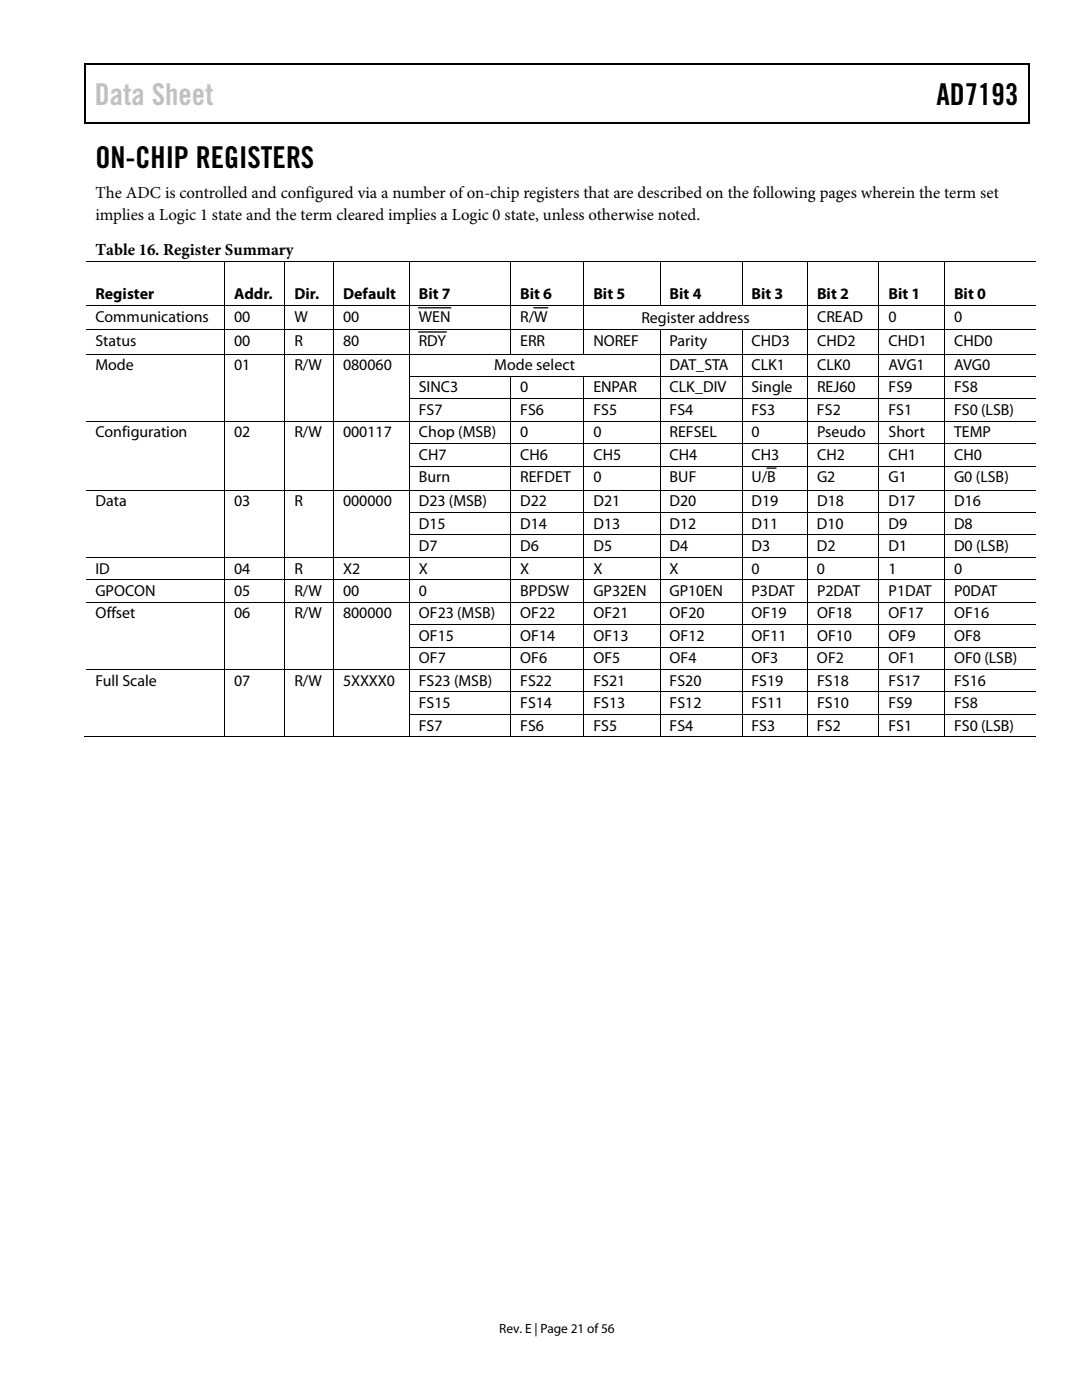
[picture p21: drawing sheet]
<svg xmlns="http://www.w3.org/2000/svg" width="216mm" height="279mm" viewBox="0 0 216 279" stroke-linecap="round" stroke-linejoin="round" font-family="sans-serif">
<defs><g id="words">
<text font-size="6" fill="#c1c1c1" x="18.9" y="20.9">Data Sheet</text>
<g font-size="6">
<text x="186.9" y="20.9">AD7193</text>
<text x="19" y="33.6">ON-CHIP REGISTERS</text>
</g>
<g font-size="3.3">
<text x="19" y="39.5">The ADC is controlled and configured via a number of on-chip registers that are described on the following pages wherein the term set</text>
<text x="19.1" y="43.8">implies a Logic 1 state and the term cleared implies a Logic 0 state, unless otherwise noted.</text>
<text x="19.1" y="50.9">Table 16. Register Summary</text>
</g>
<g font-size="3.2">
<text x="19" y="59.7">Register</text>
<text x="46.7" y="59.7">Addr.</text>
<text x="58.8" y="59.7">Dir.</text>
<text x="68.5" y="59.7">Default</text>
<text x="83.6" y="59.7">Bit 7</text>
<text x="103.8" y="59.7">Bit 6</text>
<text x="118.4" y="59.7">Bit 5</text>
<text x="133.6" y="59.7">Bit 4</text>
<text x="149.9" y="59.7">Bit 3</text>
<text x="163" y="59.7">Bit 2</text>
<text x="177.3" y="59.7">Bit 1</text>
<text x="190.4" y="59.7">Bit 0</text>
<text x="19" y="64.2">Communications</text>
<text x="46.7" y="64.2">00</text>
<text x="58.8" y="64.2">W</text>
<text x="68.5" y="64.2">00</text>
<text x="83.6" y="64.3">WEN</text>
<text x="103.8" y="64.2">R/W</text>
<text x="128" y="64.4">Register address</text>
<text x="163" y="64.2">CREAD</text>
<text x="177.3" y="64.2">0</text>
<text x="190.4" y="64.2">0</text>
<text x="19" y="69">Status</text>
<text x="46.7" y="69">00</text>
<text x="58.8" y="69">R</text>
<text x="68.5" y="69">80</text>
<text x="83.6" y="69.1">RDY</text>
<text x="103.8" y="69">ERR</text>
<text x="118.4" y="69">NOREF</text>
<text x="133.6" y="69">Parity</text>
<text x="149.9" y="69">CHD3</text>
<text x="163" y="69">CHD2</text>
<text x="177.3" y="69">CHD1</text>
<text x="190.4" y="69">CHD0</text>
<text x="19" y="73.9">Mode</text>
<text x="46.7" y="73.9">01</text>
<text x="58.8" y="73.9">R/W</text>
<text x="68.5" y="73.9">080060</text>
<text x="98.6" y="73.9">Mode select</text>
<text x="133.6" y="73.9">DAT_STA</text>
<text x="149.9" y="73.9">CLK1</text>
<text x="163" y="73.9">CLK0</text>
<text x="177.3" y="73.9">AVG1</text>
<text x="190.4" y="73.9">AVG0</text>
<text x="83.6" y="78.3">SINC3</text>
<text x="83.6" y="82.8">FS7</text>
<text x="103.8" y="78.3">0</text>
<text x="103.8" y="82.8">FS6</text>
<text x="118.4" y="78.3">ENPAR</text>
<text x="118.4" y="82.8">FS5</text>
<text x="133.6" y="82.8">FS4</text>
<text x="133.6" y="78.3">CLK_DIV</text>
<text x="149.9" y="82.8">FS3</text>
<text x="149.9" y="78.3">Single</text>
<text x="163" y="82.8">FS2</text>
<text x="163" y="78.3">REJ60</text>
<text x="177.3" y="82.8">FS1</text>
<text x="177.3" y="78.3">FS9</text>
<text x="190.4" y="82.8">FS0 (LSB)</text>
<text x="190.4" y="78.3">FS8</text>
<text x="19" y="87.3">Configuration</text>
<text x="46.7" y="87.3">02</text>
<text x="58.8" y="87.3">R/W</text>
<text x="68.5" y="87.3">000117</text>
<text x="83.6" y="87.3">Chop (MSB)</text>
<text x="103.8" y="87.3">0</text>
<text x="118.4" y="87.3">0</text>
<text x="133.6" y="87.3">REFSEL</text>
<text x="149.9" y="87.3">0</text>
<text x="163" y="87.3">Pseudo</text>
<text x="177.3" y="87.3">Short</text>
<text x="190.4" y="87.3">TEMP</text>
<text x="83.6" y="91.7">CH7</text>
<text x="103.8" y="91.7">CH6</text>
<text x="118.4" y="91.7">CH5</text>
<text x="133.6" y="91.7">CH4</text>
<text x="149.9" y="91.7">CH3</text>
<text x="163" y="91.7">CH2</text>
<text x="177.3" y="91.7">CH1</text>
<text x="190.4" y="91.7">CH0</text>
<text x="19" y="101">Data</text>
<text x="46.7" y="101">03</text>
<text x="58.8" y="101">R</text>
<text x="68.5" y="101">000000</text>
<text x="83.6" y="96.2">Burn</text>
<text x="83.6" y="101">D23 (MSB)</text>
<text x="103.8" y="101">D22</text>
<text x="103.8" y="96.2">REFDET</text>
<text x="118.4" y="96.2">0</text>
<text x="118.4" y="101">D21</text>
<text x="133.6" y="96.2">BUF</text>
<text x="133.6" y="101">D20</text>
<text x="149.9" y="96.2">U/B</text>
<text x="150" y="101">D19</text>
<text x="163" y="96.2">G2</text>
<text x="163" y="101">D18</text>
<text x="177.3" y="96.2">G1</text>
<text x="177.3" y="101">D17</text>
<text x="190.4" y="96.2">G0 (LSB)</text>
<text x="190.4" y="101">D16</text>
<text x="83.6" y="105.5">D15</text>
<text x="103.8" y="105.5">D14</text>
<text x="118.4" y="105.5">D13</text>
<text x="133.6" y="105.5">D12</text>
<text x="149.9" y="105.5">D11</text>
<text x="163" y="105.5">D10</text>
<text x="177.3" y="105.5">D9</text>
<text x="190.4" y="105.5">D8</text>
<text x="83.6" y="110">D7</text>
<text x="103.8" y="110">D6</text>
<text x="118.4" y="110">D5</text>
<text x="133.6" y="110">D4</text>
<text x="149.9" y="110">D3</text>
<text x="163" y="110">D2</text>
<text x="177.3" y="110">D1</text>
<text x="190.4" y="110">D0 (LSB)</text>
<text x="19" y="114.5">ID</text>
<text x="19" y="119">GPOCON</text>
<text x="46.7" y="114.5">04</text>
<text x="46.7" y="119">05</text>
<text x="58.8" y="114.5">R</text>
<text x="58.8" y="119">R/W</text>
<text x="68.5" y="114.5">X2</text>
<text x="68.5" y="119">00</text>
<text x="83.6" y="114.5">X</text>
<text x="83.6" y="119">0</text>
<text x="103.8" y="114.5">X</text>
<text x="103.8" y="119">BPDSW</text>
<text x="118.4" y="114.5">X</text>
<text x="118.4" y="119">GP32EN</text>
<text x="133.6" y="114.5">X</text>
<text x="133.6" y="119">GP10EN</text>
<text x="149.9" y="114.5">0</text>
<text x="149.9" y="119">P3DAT</text>
<text x="163" y="114.5">0</text>
<text x="163" y="119">P2DAT</text>
<text x="177.3" y="114.5">1</text>
<text x="177.3" y="119">P1DAT</text>
<text x="190.4" y="114.5">0</text>
<text x="190.4" y="119">P0DAT</text>
<text x="19" y="123.4">Offset</text>
<text x="46.7" y="123.4">06</text>
<text x="58.8" y="123.4">R/W</text>
<text x="68.5" y="123.4">800000</text>
<text x="83.6" y="123.4">OF23 (MSB)</text>
<text x="103.8" y="123.4">OF22</text>
<text x="118.4" y="123.4">OF21</text>
<text x="133.6" y="123.4">OF20</text>
<text x="149.9" y="123.4">OF19</text>
<text x="163" y="123.4">OF18</text>
<text x="177.3" y="123.4">OF17</text>
<text x="190.4" y="123.4">OF16</text>
<text x="83.6" y="127.9">OF15</text>
<text x="103.8" y="127.9">OF14</text>
<text x="118.4" y="127.9">OF13</text>
<text x="133.6" y="127.9">OF12</text>
<text x="149.9" y="127.9">OF11</text>
<text x="163" y="127.9">OF10</text>
<text x="177.3" y="127.9">OF9</text>
<text x="190.4" y="127.9">OF8</text>
<text x="19" y="136.8">Full Scale</text>
<text x="46.7" y="136.8">07</text>
<text x="58.8" y="136.8">R/W</text>
<text x="68.5" y="136.8">5XXXX0</text>
<text x="83.6" y="132.4">OF7</text>
<text x="83.6" y="136.8">FS23 (MSB)</text>
<text x="103.8" y="132.4">OF6</text>
<text x="103.8" y="136.8">FS22</text>
<text x="118.4" y="132.4">OF5</text>
<text x="118.4" y="136.8">FS21</text>
<text x="133.6" y="132.4">OF4</text>
<text x="133.6" y="136.8">FS20</text>
<text x="149.9" y="132.4">OF3</text>
<text x="149.9" y="136.8">FS19</text>
<text x="163" y="132.4">OF2</text>
<text x="163" y="136.8">FS18</text>
<text x="177.3" y="132.4">OF1</text>
<text x="177.3" y="136.8">FS17</text>
<text x="190.4" y="132.4">OF0 (LSB)</text>
<text x="190.4" y="136.8">FS16</text>
<text x="83.6" y="141.3">FS15</text>
<text x="103.8" y="141.3">FS14</text>
<text x="118.4" y="141.3">FS13</text>
<text x="133.6" y="141.3">FS12</text>
<text x="149.9" y="141.3">FS11</text>
<text x="163" y="141.3">FS10</text>
<text x="177.3" y="141.3">FS9</text>
<text x="190.4" y="141.3">FS8</text>
<text x="83.6" y="145.8">FS7</text>
<text x="103.8" y="145.8">FS6</text>
<text x="118.4" y="145.8">FS5</text>
<text x="133.6" y="145.8">FS4</text>
<text x="149.9" y="145.8">FS3</text>
<text x="163" y="145.8">FS2</text>
<text x="177.3" y="145.8">FS1</text>
<text x="190.4" y="145.8">FS0 (LSB)</text>
</g>
<text font-size="2.7" x="99.6" y="266">Rev. E | Page 21 of56</text>
</g></defs>
<g fill="#000">
<path d="M16.9 12.7h.2v1h-.2zM16.9 12.7h.2v.3h-.2zM128.6 12.7h.3v.3h-.3zM205.1 12.7h.3v1h-.3zM205.1 12.7h.3v.3h-.3zM16.9 24.4h.2v.2h-.2zM128.4 24.4h.2v.2h-.2zM205.1 24.4h.3v.2h-.3zM44.7 52.1h.2v.2h-.2zM56.8 52.1h.1v.2h-.1zM66.5 52.1h.2v.2h-.2zM81.6 52.1h.1v.2h-.1z"/>
<path d="M101.8 52.1h.2v.2h-.2zM116.4 52.1h.2v.2h-.2zM131.6 52.1h.2v.2h-.2zM148 52.1h.2v.2h-.2zM161 52.1h.2v.2h-.2zM175.3 52.1h.2v.2h-.2zM188.4 52.1h.2v.2h-.2zM44.7 60.9h.2v.2h-.2zM44.7 65.7h.2v.2h-.2zM44.7 70.6h.2v.1h-.2zM44.7 75h.2v.2h-.2zM44.7 79.5h.2v.2h-.2z"/>
<path d="M56.8 60.9h.1v.2h-.1zM56.8 65.7h.1v.2h-.1zM56.8 70.6h.1v.1h-.1zM56.8 75h.1v.2h-.1zM56.8 79.5h.1v.2h-.1zM66.5 60.9h.2v.2h-.2zM66.5 65.7h.2v.2h-.2zM66.5 70.6h.2v.1h-.2zM66.5 75h.2v.2h-.2zM66.5 79.5h.2v.2h-.2zM81.6 60.9h.1v.2h-.1zM81.6 65.7h.1v.2h-.1z"/>
<path d="M81.6 70.6h.1v.1h-.1zM81.6 75h.1v.2h-.1zM81.6 79.5h.1v.2h-.1zM101.8 60.9h.2v.2h-.2zM101.8 65.7h.2v.2h-.2zM101.8 70.6h.2v.1h-.2zM101.8 75h.2v.2h-.2zM101.8 79.5h.2v.2h-.2zM116.4 60.9h.2v.2h-.2zM116.4 65.7h.2v.2h-.2zM116.4 70.6h.2v.1h-.2zM116.4 75h.2v.2h-.2z"/>
<path d="M116.4 79.5h.2v.2h-.2zM131.6 60.9h.2v.2h-.2zM131.6 65.7h.2v.2h-.2zM131.6 70.6h.2v.1h-.2zM131.6 75h.2v.2h-.2zM131.6 79.5h.2v.2h-.2zM148 60.9h.2v.2h-.2zM148 65.7h.2v.2h-.2zM148 70.6h.2v.1h-.2zM148 75h.2v.2h-.2zM148 79.5h.2v.2h-.2zM161 60.9h.2v.2h-.2z"/>
<path d="M161 65.7h.2v.2h-.2zM161 70.6h.2v.1h-.2zM161 75h.2v.2h-.2zM161 79.5h.2v.2h-.2zM175.3 60.9h.2v.2h-.2zM175.3 65.7h.2v.2h-.2zM175.3 70.6h.2v.1h-.2zM175.3 75h.2v.2h-.2zM175.3 79.5h.2v.2h-.2zM188.4 60.9h.2v.2h-.2zM188.4 65.7h.2v.2h-.2zM188.4 70.6h.2v.1h-.2z"/>
<path d="M188.4 75h.2v.2h-.2zM188.4 79.5h.2v.2h-.2zM44.7 84h.2v.2h-.2zM44.7 88.4h.2v.2h-.2zM44.7 92.9h.2v.2h-.2zM44.7 97.7h.2v.2h-.2zM56.8 84h.1v.2h-.1zM56.8 88.4h.1v.2h-.1zM56.8 92.9h.1v.2h-.1zM56.8 97.7h.1v.2h-.1zM66.5 84h.2v.2h-.2zM66.5 88.4h.2v.2h-.2z"/>
<path d="M66.5 92.9h.2v.2h-.2zM66.5 97.7h.2v.2h-.2zM81.6 84h.1v.2h-.1zM81.6 88.4h.1v.2h-.1zM81.6 92.9h.1v.2h-.1zM81.6 97.7h.1v.2h-.1zM101.8 84h.2v.2h-.2zM101.8 88.4h.2v.2h-.2zM101.8 92.9h.2v.2h-.2zM101.8 97.7h.2v.2h-.2zM116.4 84h.2v.2h-.2zM116.4 88.4h.2v.2h-.2z"/>
<path d="M116.4 92.9h.2v.2h-.2zM116.4 97.7h.2v.2h-.2zM131.6 84h.2v.2h-.2zM131.6 88.4h.2v.2h-.2zM131.6 92.9h.2v.2h-.2zM131.6 97.7h.2v.2h-.2zM148 84h.2v.2h-.2zM148 88.4h.2v.2h-.2zM148 92.9h.2v.2h-.2zM148 97.7h.2v.2h-.2zM161 84h.2v.2h-.2zM161 88.4h.2v.2h-.2z"/>
<path d="M161 92.9h.2v.2h-.2zM161 97.7h.2v.2h-.2zM175.3 84h.2v.2h-.2zM175.3 88.4h.2v.2h-.2zM175.3 92.9h.2v.2h-.2zM175.3 97.7h.2v.2h-.2zM188.4 84h.2v.2h-.2zM188.4 88.4h.2v.2h-.2zM188.4 92.9h.2v.2h-.2zM188.4 97.7h.2v.2h-.2zM44.7 102.2h.2v.2h-.2zM44.7 106.7h.2v.1h-.2z"/>
<path d="M44.7 111.2h.2v.1h-.2zM44.7 115.7h.2v.1h-.2zM56.8 102.2h.1v.2h-.1zM56.8 106.7h.1v.1h-.1zM56.8 111.2h.1v.1h-.1zM56.8 115.7h.1v.1h-.1zM66.5 102.2h.2v.2h-.2zM66.5 106.7h.2v.1h-.2zM66.5 111.2h.2v.1h-.2zM66.5 115.7h.2v.1h-.2zM81.6 102.2h.1v.2h-.1zM81.6 106.7h.1v.1h-.1z"/>
<path d="M81.6 111.2h.1v.1h-.1zM81.6 115.7h.1v.1h-.1zM101.8 102.2h.2v.2h-.2zM101.8 106.7h.2v.1h-.2zM101.8 111.2h.2v.1h-.2zM101.8 115.7h.2v.1h-.2zM116.4 102.2h.2v.2h-.2zM116.4 106.7h.2v.1h-.2zM116.4 111.2h.2v.1h-.2zM116.4 115.7h.2v.1h-.2zM131.6 102.2h.2v.2h-.2zM131.6 106.7h.2v.1h-.2z"/>
<path d="M131.6 111.2h.2v.1h-.2zM131.6 115.7h.2v.1h-.2zM148 102.2h.2v.2h-.2zM148 106.7h.2v.1h-.2zM148 111.2h.2v.1h-.2zM148 115.7h.2v.1h-.2zM161 102.2h.2v.2h-.2zM161 106.7h.2v.1h-.2zM161 111.2h.2v.1h-.2zM161 115.7h.2v.1h-.2zM175.3 102.2h.2v.2h-.2zM175.3 106.7h.2v.1h-.2z"/>
<path d="M175.3 111.2h.2v.1h-.2zM175.3 115.7h.2v.1h-.2zM188.4 102.2h.2v.2h-.2zM188.4 106.7h.2v.1h-.2zM188.4 111.2h.2v.1h-.2zM188.4 115.7h.2v.1h-.2zM44.7 120.1h.2v.2h-.2zM44.7 124.6h.2v.2h-.2zM44.7 129.1h.2v.1h-.2zM44.7 133.5h.2v.2h-.2zM44.7 138h.2v.2h-.2zM56.8 120.1h.1v.2h-.1z"/>
<path d="M56.8 124.6h.1v.2h-.1zM56.8 129.1h.1v.1h-.1zM56.8 133.5h.1v.2h-.1zM56.8 138h.1v.2h-.1zM66.5 120.1h.2v.2h-.2zM66.5 124.6h.2v.2h-.2zM66.5 129.1h.2v.1h-.2zM66.5 133.5h.2v.2h-.2zM66.5 138h.2v.2h-.2zM81.6 120.1h.1v.2h-.1zM81.6 124.6h.1v.2h-.1zM81.6 129.1h.1v.1h-.1z"/>
<path d="M81.6 133.5h.1v.2h-.1zM81.6 138h.1v.2h-.1zM101.8 120.1h.2v.2h-.2zM101.8 124.6h.2v.2h-.2zM101.8 129.1h.2v.1h-.2zM101.8 133.5h.2v.2h-.2zM101.8 138h.2v.2h-.2zM116.4 120.1h.2v.2h-.2zM116.4 124.6h.2v.2h-.2zM116.4 129.1h.2v.1h-.2zM116.4 133.5h.2v.2h-.2zM116.4 138h.2v.2h-.2z"/>
<path d="M131.6 120.1h.2v.2h-.2zM131.6 124.6h.2v.2h-.2zM131.6 129.1h.2v.1h-.2zM131.6 133.5h.2v.2h-.2zM131.6 138h.2v.2h-.2zM148 120.1h.2v.2h-.2zM148 124.6h.2v.2h-.2zM148 129.1h.2v.1h-.2zM148 133.5h.2v.2h-.2zM148 138h.2v.2h-.2zM161 120.1h.2v.2h-.2zM161 124.6h.2v.2h-.2z"/>
<path d="M161 129.1h.2v.1h-.2zM161 133.5h.2v.2h-.2zM161 138h.2v.2h-.2zM175.3 120.1h.2v.2h-.2zM175.3 124.6h.2v.2h-.2zM175.3 129.1h.2v.1h-.2zM175.3 133.5h.2v.2h-.2zM175.3 138h.2v.2h-.2zM188.4 120.1h.2v.2h-.2zM188.4 124.6h.2v.2h-.2zM188.4 129.1h.2v.1h-.2zM188.4 133.5h.2v.2h-.2z"/>
<path d="M188.4 138h.2v.2h-.2zM44.7 142.5h.2v.2h-.2zM44.7 146.9h.2v.2h-.2zM56.8 142.5h.1v.2h-.1zM56.8 146.9h.1v.2h-.1zM66.5 142.5h.2v.2h-.2zM66.5 146.9h.2v.2h-.2zM81.6 142.5h.1v.2h-.1zM81.6 146.9h.1v.2h-.1zM101.8 142.5h.2v.2h-.2zM101.8 146.9h.2v.2h-.2zM116.4 142.5h.2v.2h-.2z"/>
<path d="M116.4 146.9h.2v.2h-.2zM131.6 142.5h.2v.2h-.2zM131.6 146.9h.2v.2h-.2zM148 142.5h.2v.2h-.2zM148 146.9h.2v.2h-.2zM161 142.5h.2v.2h-.2zM161 146.9h.2v.2h-.2zM175.3 142.5h.2v.2h-.2zM175.3 146.9h.2v.2h-.2zM188.4 142.5h.2v.2h-.2zM188.4 146.9h.2v.2h-.2z"/>
</g>
<path d="M17 13.7v10.7M17.1 12.8h111.5M128.9 12.8h76.2M205.2 13.7v10.7M17.1 24.5h188M83.6 61.4h6.3M83.6 66.3h5.4M106.6 61.4h2.7M153.1 93.4h1.7" fill="none" stroke="#000" stroke-width=".25"/>
<g fill="none" stroke="#000" stroke-width=".2">
<path d="M17.1 52.2h27.6M44.8 52.3v8.6M44.9 52.2h11.9M56.9 52.3v8.6M56.9 52.2h9.6M66.6 52.3v8.6M66.7 52.2h14.9M81.7 52.3v8.6M81.7 52.2h20.1M101.9 52.3v8.6M102 52.2h14.4M116.5 52.3v8.6"/>
<path d="M116.6 52.2h15M131.7 52.3v8.6M131.8 52.2h16.2M148.1 52.3v8.6M148.2 52.2h12.8M161.1 52.3v8.6M161.2 52.2h14.1M175.4 52.3v8.6M175.5 52.2h12.9M188.5 52.3v8.6M188.6 52.2h18M17.1 61h27.6"/>
<path d="M17.1 65.8h27.6M17.1 70.7h27.6M44.8 61.1v4.6M44.8 65.9v4.7M44.8 70.7v4.3M44.8 75.2v4.3M44.8 79.7v4.3M44.9 61h11.9M44.9 65.8h11.9M44.9 70.7h11.9M56.9 61.1v4.6M56.9 65.9v4.7"/>
<path d="M56.9 70.7v4.3M56.9 75.2v4.3M56.9 79.7v4.3M56.9 61h9.6M56.9 65.8h9.6M56.9 70.7h9.6M66.6 61.1v4.6M66.6 65.9v4.7M66.6 70.7v4.3M66.6 75.2v4.3M66.6 79.7v4.3M66.7 61h14.9"/>
<path d="M66.7 65.8h14.9M66.7 70.7h14.9M81.7 61.1v4.6M81.7 65.9v4.7M81.7 70.7v4.3M81.7 75.2v4.3M81.7 79.7v4.3M81.7 61h20.1M81.7 65.8h20.1M81.7 70.7h20.1M81.7 75.1h20.1M81.7 79.6h20.1"/>
<path d="M101.9 61.1v4.6M101.9 65.9v4.7M101.9 75.2v4.3M101.9 79.7v4.3M102 61h14.4M102 65.8h14.4M102 70.7h14.4M102 75.1h14.4M102 79.6h14.4M116.5 61.1v4.6M116.5 65.9v4.7M116.5 75.2v4.3"/>
<path d="M116.5 79.7v4.3M116.6 61h15M116.6 65.8h15M116.6 70.7h15M116.6 75.1h15M116.6 79.6h15M131.7 65.9v4.7M131.7 70.7v4.3M131.7 75.2v4.3M131.7 79.7v4.3M131.8 61h16.2M131.8 65.8h16.2"/>
<path d="M131.8 70.7h16.2M131.8 75.1h16.2M131.8 79.6h16.2M148.1 65.9v4.7M148.1 70.7v4.3M148.1 75.2v4.3M148.1 79.7v4.3M148.2 61h12.8M148.2 65.8h12.8M148.2 70.7h12.8M148.2 75.1h12.8M148.2 79.6h12.8"/>
<path d="M161.1 61.1v4.6M161.1 65.9v4.7M161.1 70.7v4.3M161.1 75.2v4.3M161.1 79.7v4.3M161.2 61h14.1M161.2 65.8h14.1M161.2 70.7h14.1M161.2 75.1h14.1M161.2 79.6h14.1M175.4 61.1v4.6M175.4 65.9v4.7"/>
<path d="M175.4 70.7v4.3M175.4 75.2v4.3M175.4 79.7v4.3M175.5 61h12.9M175.5 65.8h12.9M175.5 70.7h12.9M175.5 75.1h12.9M175.5 79.6h12.9M188.5 61.1v4.6M188.5 65.9v4.7M188.5 70.7v4.3M188.5 75.2v4.3"/>
<path d="M188.5 79.7v4.3M188.6 61h18M188.6 65.8h18M188.6 70.7h18M188.6 75.1h18M188.6 79.6h18M17.1 84.1h27.6M17.1 97.8h27.6M44.8 84.2v4.2M44.8 88.6v4.3M44.8 93.1v4.6M44.8 97.9v4.3"/>
<path d="M44.9 84.1h11.9M44.9 97.8h11.9M56.9 84.2v4.2M56.9 88.6v4.3M56.9 93.1v4.6M56.9 97.9v4.3M56.9 84.1h9.6M56.9 97.8h9.6M66.6 84.2v4.2M66.6 88.6v4.3M66.6 93.1v4.6M66.6 97.9v4.3"/>
<path d="M66.7 84.1h14.9M66.7 97.8h14.9M81.7 84.2v4.2M81.7 88.6v4.3M81.7 93.1v4.6M81.7 97.9v4.3M81.7 84.1h20.1M81.7 88.5h20.1M81.7 93h20.1M81.7 97.8h20.1M101.9 84.2v4.2M101.9 88.6v4.3"/>
<path d="M101.9 93.1v4.6M101.9 97.9v4.3M102 84.1h14.4M102 88.5h14.4M102 93h14.4M102 97.8h14.4M116.5 84.2v4.2M116.5 88.6v4.3M116.5 93.1v4.6M116.5 97.9v4.3M116.6 84.1h15M116.6 88.5h15"/>
<path d="M116.6 93h15M116.6 97.8h15M131.7 84.2v4.2M131.7 88.6v4.3M131.7 93.1v4.6M131.7 97.9v4.3M131.8 84.1h16.2M131.8 88.5h16.2M131.8 93h16.2M131.8 97.8h16.2M148.1 84.2v4.2M148.1 88.6v4.3"/>
<path d="M148.1 93.1v4.6M148.1 97.9v4.3M148.2 84.1h12.8M148.2 88.5h12.8M148.2 93h12.8M148.2 97.8h12.8M161.1 84.2v4.2M161.1 88.6v4.3M161.1 93.1v4.6M161.1 97.9v4.3M161.2 84.1h14.1M161.2 88.5h14.1"/>
<path d="M161.2 93h14.1M161.2 97.8h14.1M175.4 84.2v4.2M175.4 88.6v4.3M175.4 93.1v4.6M175.4 97.9v4.3M175.5 84.1h12.9M175.5 88.5h12.9M175.5 93h12.9M175.5 97.8h12.9M188.5 84.2v4.2M188.5 88.6v4.3"/>
<path d="M188.5 93.1v4.6M188.5 97.9v4.3M188.6 84.1h18M188.6 88.5h18M188.6 93h18M188.6 97.8h18M17.1 111.3h27.6M17.1 115.7h27.6M44.8 102.4v4.3M44.8 106.8v4.4M44.8 111.3v4.4M44.8 115.8v4.3"/>
<path d="M44.9 111.3h11.9M44.9 115.7h11.9M56.9 102.4v4.3M56.9 106.8v4.4M56.9 111.3v4.4M56.9 115.8v4.3M56.9 111.3h9.6M56.9 115.7h9.6M66.6 102.4v4.3M66.6 106.8v4.4M66.6 111.3v4.4M66.6 115.8v4.3"/>
<path d="M66.7 111.3h14.9M66.7 115.7h14.9M81.7 102.4v4.3M81.7 106.8v4.4M81.7 111.3v4.4M81.7 115.8v4.3M81.7 102.3h20.1M81.7 106.8h20.1M81.7 111.3h20.1M81.7 115.7h20.1M101.9 102.4v4.3M101.9 106.8v4.4"/>
<path d="M101.9 111.3v4.4M101.9 115.8v4.3M102 102.3h14.4M102 106.8h14.4M102 111.3h14.4M102 115.7h14.4M116.5 102.4v4.3M116.5 106.8v4.4M116.5 111.3v4.4M116.5 115.8v4.3M116.6 102.3h15M116.6 106.8h15"/>
<path d="M116.6 111.3h15M116.6 115.7h15M131.7 102.4v4.3M131.7 106.8v4.4M131.7 111.3v4.4M131.7 115.8v4.3M131.8 102.3h16.2M131.8 106.8h16.2M131.8 111.3h16.2M131.8 115.7h16.2M148.1 102.4v4.3M148.1 106.8v4.4"/>
<path d="M148.1 111.3v4.4M148.1 115.8v4.3M148.2 102.3h12.8M148.2 106.8h12.8M148.2 111.3h12.8M148.2 115.7h12.8M161.1 102.4v4.3M161.1 106.8v4.4M161.1 111.3v4.4M161.1 115.8v4.3M161.2 102.3h14.1M161.2 106.8h14.1"/>
<path d="M161.2 111.3h14.1M161.2 115.7h14.1M175.4 102.4v4.3M175.4 106.8v4.4M175.4 111.3v4.4M175.4 115.8v4.3M175.5 102.3h12.9M175.5 106.8h12.9M175.5 111.3h12.9M175.5 115.7h12.9M188.5 102.4v4.3M188.5 106.8v4.4"/>
<path d="M188.5 111.3v4.4M188.5 115.8v4.3M188.6 102.3h18M188.6 106.8h18M188.6 111.3h18M188.6 115.7h18M17.1 120.2h27.6M17.1 133.6h27.6M44.8 120.3v4.3M44.8 124.8v4.3M44.8 129.2v4.3M44.8 133.7v4.3"/>
<path d="M44.8 138.2v4.3M44.9 120.2h11.9M44.9 133.6h11.9M56.9 120.3v4.3M56.9 124.8v4.3M56.9 129.2v4.3M56.9 133.7v4.3M56.9 138.2v4.3M56.9 120.2h9.6M56.9 133.6h9.6M66.6 120.3v4.3M66.6 124.8v4.3"/>
<path d="M66.6 129.2v4.3M66.6 133.7v4.3M66.6 138.2v4.3M66.7 120.2h14.9M66.7 133.6h14.9M81.7 120.3v4.3M81.7 124.8v4.3M81.7 129.2v4.3M81.7 133.7v4.3M81.7 138.2v4.3M81.7 120.2h20.1M81.7 124.7h20.1"/>
<path d="M81.7 129.2h20.1M81.7 133.6h20.1M81.7 138.1h20.1M101.9 120.3v4.3M101.9 124.8v4.3M101.9 129.2v4.3M101.9 133.7v4.3M101.9 138.2v4.3M102 120.2h14.4M102 124.7h14.4M102 129.2h14.4M102 133.6h14.4"/>
<path d="M102 138.1h14.4M116.5 120.3v4.3M116.5 124.8v4.3M116.5 129.2v4.3M116.5 133.7v4.3M116.5 138.2v4.3M116.6 120.2h15M116.6 124.7h15M116.6 129.2h15M116.6 133.6h15M116.6 138.1h15M131.7 120.3v4.3"/>
<path d="M131.7 124.8v4.3M131.7 129.2v4.3M131.7 133.7v4.3M131.7 138.2v4.3M131.8 120.2h16.2M131.8 124.7h16.2M131.8 129.2h16.2M131.8 133.6h16.2M131.8 138.1h16.2M148.1 120.3v4.3M148.1 124.8v4.3M148.1 129.2v4.3"/>
<path d="M148.1 133.7v4.3M148.1 138.2v4.3M148.2 120.2h12.8M148.2 124.7h12.8M148.2 129.2h12.8M148.2 133.6h12.8M148.2 138.1h12.8M161.1 120.3v4.3M161.1 124.8v4.3M161.1 129.2v4.3M161.1 133.7v4.3M161.1 138.2v4.3"/>
<path d="M161.2 120.2h14.1M161.2 124.7h14.1M161.2 129.2h14.1M161.2 133.6h14.1M161.2 138.1h14.1M175.4 120.3v4.3M175.4 124.8v4.3M175.4 129.2v4.3M175.4 133.7v4.3M175.4 138.2v4.3M175.5 120.2h12.9M175.5 124.7h12.9"/>
<path d="M175.5 129.2h12.9M175.5 133.6h12.9M175.5 138.1h12.9M188.5 120.3v4.3M188.5 124.8v4.3M188.5 129.2v4.3M188.5 133.7v4.3M188.5 138.2v4.3M188.6 120.2h18M188.6 124.7h18M188.6 129.2h18M188.6 133.6h18"/>
<path d="M188.6 138.1h18M16.9 147h27.8M44.8 142.7v4.2M44.9 147h11.9M56.9 142.7v4.2M56.9 147h9.6M66.6 142.7v4.2M66.7 147h14.9M81.7 142.7v4.2M81.7 142.6h20.1M81.7 147h20.1M101.9 142.7v4.2"/>
<path d="M102 142.6h14.4M102 147h14.4M116.5 142.7v4.2M116.6 142.6h15M116.6 147h15M131.7 142.7v4.2M131.8 142.6h16.2M131.8 147h16.2M148.1 142.7v4.2M148.2 142.6h12.8M148.2 147h12.8M161.1 142.7v4.2"/>
<path d="M161.2 142.6h14.1M161.2 147h14.1M175.4 142.7v4.2M175.5 142.6h12.9M175.5 147h12.9M188.5 142.7v4.2M188.6 142.6h18M188.6 147h18"/>
</g>
<use href="#words"/>
</svg>
